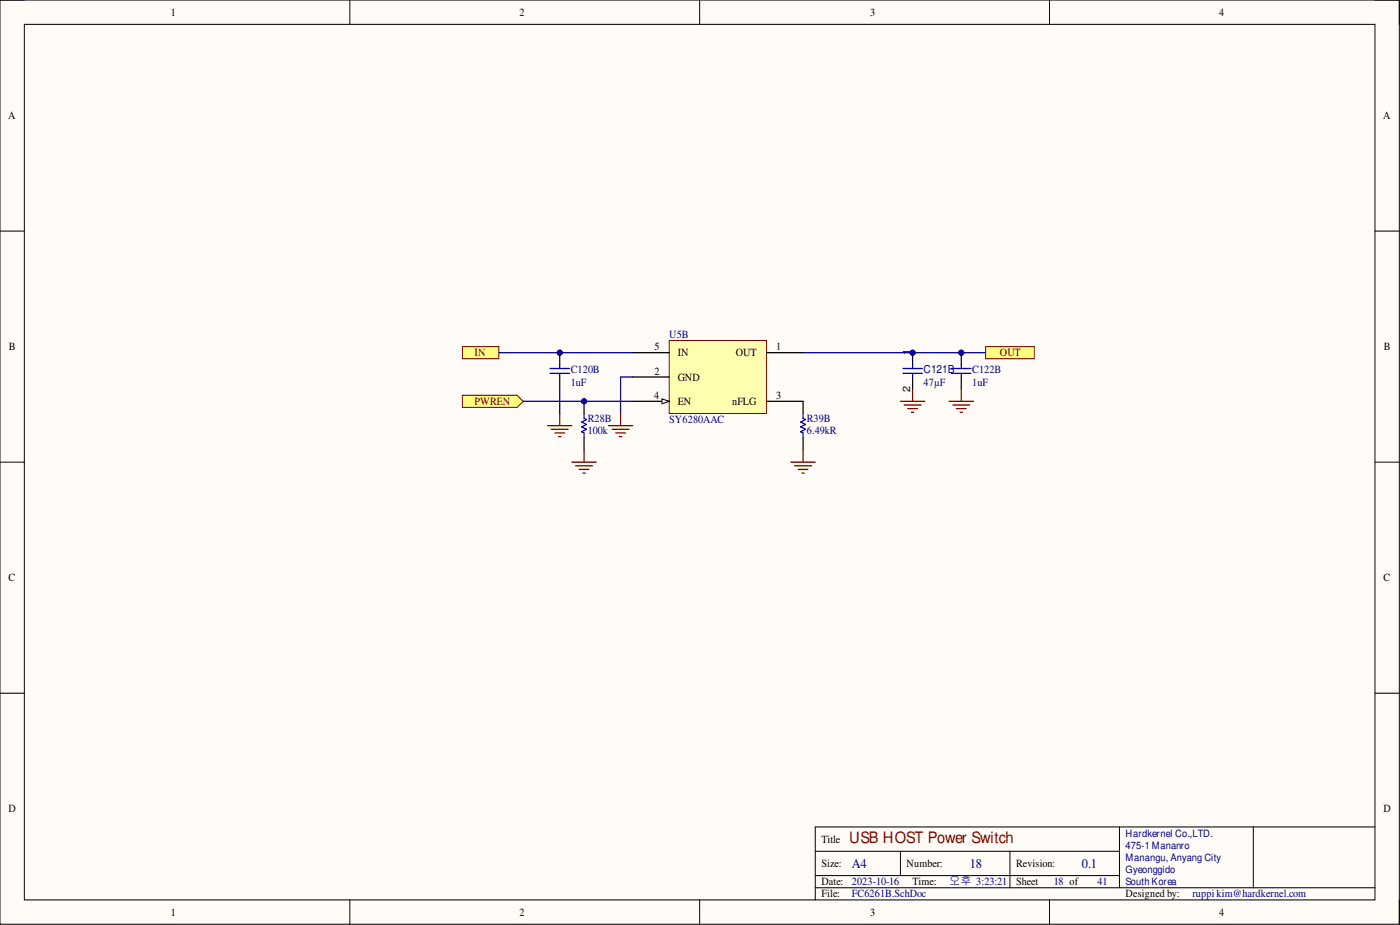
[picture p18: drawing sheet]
<svg xmlns="http://www.w3.org/2000/svg" width="292mm" height="193mm" viewBox="0 0 292 193" stroke-linecap="round" stroke-linejoin="round" font-family="sans-serif">
<defs><g id="words">
<text font-size="3.3" fill="#7f0000" x="177.2" y="175.8">USB HOST Power Switch</text>
<g font-size="2.8" fill="#00007f">
<text x="177.7" y="181.1">A4</text>
<text x="202.3" y="181.1">18</text>
<text x="225.7" y="181.1">0.1</text>
</g>
<text font-size="2.5" fill="#00007f" x="198" y="184.6">오후 3:23:21</text>
<g font-size="2.3">
<text x="35.6" y="3.3">1</text>
<text x="108.4" y="3.3">2</text>
<text x="181.5" y="3.3">3</text>
<text x="254.4" y="3.3">4</text>
<text x="1.7" y="24.9">A</text>
<text x="288.6" y="24.9">A</text>
<text x="1.9" y="73.1">B</text>
<text x="136.6" y="73.1">5</text>
<text x="141.4" y="74.3">IN</text>
<text x="153.5" y="74.3">OUT</text>
<text x="162" y="73.1">1</text>
<text x="288.7" y="73.1">B</text>
<text x="136.5" y="83.2">4</text>
<text x="136.6" y="78.1">2</text>
<text x="141.4" y="79.4">GND</text>
<text x="162" y="83.2">3</text>
<text x="141.4" y="84.5">EN</text>
<text x="152.7" y="84.5">nFLG</text>
<text x="1.8" y="121.3">C</text>
<text x="288.7" y="121.3">C</text>
<text x="1.8" y="169.5">D</text>
<text x="288.7" y="169.5">D</text>
<text x="171.4" y="175.8">Title</text>
<text x="171.4" y="180.9">Size:</text>
<text x="171.4" y="184.7">Date:</text>
<text x="189.1" y="180.9">Number:</text>
<text x="190.4" y="184.7">Time:</text>
<text x="212" y="180.9">Revision:</text>
<text x="212" y="184.7">Sheet</text>
<text x="35.6" y="191">1</text>
<text x="108.4" y="191">2</text>
<text x="171.4" y="187.2">File:</text>
<text x="181.5" y="191">3</text>
<text x="234.8" y="187.2">Designed by:</text>
<text x="254.4" y="191">4</text>
</g>
<g font-size="2.3" fill="#00007f">
<text x="139.6" y="70.5">U5B</text>
<text x="119.1" y="77.9">C120B</text>
<text x="192.7" y="77.9">C121B</text>
<text x="202.8" y="77.9">C122B</text>
<text x="119.1" y="80.4">1uF</text>
<text x="192.7" y="80.4">47µF</text>
<text x="202.8" y="80.4">1uF</text>
<text x="122.6" y="88">R28B</text>
<text x="139.6" y="88.3">SY6280AAC</text>
<text x="168.3" y="88">R39B</text>
<text x="122.6" y="90.6">100k</text>
<text x="168.3" y="90.6">6.49kR</text>
<text x="177.7" y="184.7">2023-10-16</text>
<text x="219.9" y="184.7">18 of</text>
<text x="229" y="184.7">41</text>
<text x="177.7" y="187.2">FC6261B.SchDoc</text>
<text x="248.8" y="187.2">ruppi kim@hardkernel.com</text>
</g>
<g font-size="2.3" fill="#7f0000">
<text x="99" y="74.3">IN</text>
<text x="208.6" y="74.3">OUT</text>
<text x="99" y="84.5">PWREN</text>
</g>
<g font-size="2.1">
<text x="189.9" y="74.1" transform="rotate(-90 189.9 74.1)">1</text>
<text x="189.9" y="81.9" transform="rotate(-90 189.9 81.9)">2</text>
</g>
<g font-size="2.1" fill="#00007f">
<text x="234.8" y="174.5">Hardkernel Co.,LTD.</text>
<text x="234.8" y="177.1">475-1 Mananro</text>
<text x="234.8" y="179.6">Manangu, Anyang City</text>
<text x="234.8" y="182.2">Gyeonggido</text>
<text x="234.8" y="184.7">South Korea</text>
</g>
</g></defs>
<path d="M0 0h292v192.8h-292z" fill-rule="evenodd" fill="#fffcf8"/>
<path d="M0 0h292v192.8h-292z" fill="none" stroke="#000" stroke-width=".21"/>
<path d="M5.1 5.1h281.8v182.6h-281.8z" fill-rule="evenodd" fill="#fffcf8"/>
<g fill="none" stroke="#000" stroke-width=".21">
<path d="M0 0h5.1M5.1 5.1h281.8v182.6h-281.8zM73 0v5.1M146 0v5.1M219 0v5.1M286.9 0h5.1v5.1M0 48.2h5.1M286.9 48.2h5.1M0 96.4h5.1M286.9 96.4h5.1M0 144.6h5.1M286.9 144.6h5.1"/>
<path d="M170.1 177.6h63.5M187.9 177.6v5.1M210.7 177.6v7.6M233.6 172.5v12.7M261.5 172.5v12.7M286.9 172.5h-116.8v15.2M73 187.7v5.1M146 187.7v5.1M170.1 185.2h116.8M170.1 182.7h63.5M219 187.7v5.1M292 187.7v5.1"/>
</g>
<path d="M96.5 82.5h11.4l1.3 1.2-1.3 1.3h-11.4z" fill-rule="evenodd" fill="#ffff7f"/>
<path d="M96.5 82.5h11.4l1.3 1.2-1.3 1.3h-11.4z" fill="none" stroke="#7f0000" stroke-width=".21"/>
<circle cx="190.4" cy="73.6" r=".51" fill="#00007f"/>
<circle cx="190.4" cy="73.6" r=".51" fill="none" stroke="#00007f" stroke-width=".21"/>
<path d="M190.4 73.6v2.5" fill="none" stroke="#000" stroke-width=".26"/>
<circle cx="190.4" cy="73.6" r=".51" fill="#00007f"/>
<circle cx="190.4" cy="73.6" r=".51" fill="none" stroke="#00007f" stroke-width=".21"/>
<path d="M190.4 78.7v2.5" fill="none" stroke="#000" stroke-width=".26"/>
<path d="M188.4 77.9h4M188.4 76.9h4M190.4 76.1v.8M190.4 77.9v.8" fill="none" stroke="#00f" stroke-width=".26"/>
<g fill="none" stroke="#7f0000" stroke-width=".26">
<path d="M114.2 88.8h5.1M115 89.6h3.6M115.8 90.3h2M116.5 91.1h.5M116.8 86.3v2.5M126.9 88.8h5.1M127.7 89.6h3.6M128.5 90.3h2M129.2 91.1h.5M129.5 86.3v2.5M187.9 83.7h5M188.6 84.5h3.6"/>
<path d="M189.4 85.2h2M190.2 86h.5M190.4 81.2v2.5"/>
</g>
<path d="M96.5 72.3h7.6v2.5h-7.6z" fill-rule="evenodd" fill="#ffff7f"/>
<path d="M96.5 72.3h7.6v2.5h-7.6z" fill="none" stroke="#7f0000" stroke-width=".21"/>
<path d="M205.6 72.3h10.2v2.5h-10.2z" fill-rule="evenodd" fill="#ffff7f"/>
<path d="M205.6 72.3h10.2v2.5h-10.2z" fill="none" stroke="#7f0000" stroke-width=".21"/>
<circle cx="121.9" cy="83.7" r=".51" fill="#00007f"/>
<circle cx="121.9" cy="83.7" r=".51" fill="none" stroke="#00007f" stroke-width=".21"/>
<path d="M121.9 83.7v2.6" fill="none" stroke="#000" stroke-width=".26"/>
<circle cx="121.9" cy="83.7" r=".51" fill="#00007f"/>
<circle cx="121.9" cy="83.7" r=".51" fill="none" stroke="#00007f" stroke-width=".21"/>
<path d="M121.9 91.3v2.6" fill="none" stroke="#000" stroke-width=".26"/>
<path d="M121.9 86.3v1l.5 .2-1 .5 1 .5-1 .6 1 .5-1 .5 .5 .2v1" fill="none" stroke="#00f" stroke-width=".26"/>
<path d="M119.3 96.4h5.1M120.1 97.2h3.5M120.8 97.9h2.1M121.6 98.7h.5M121.9 93.9v2.5" fill="none" stroke="#7f0000" stroke-width=".26"/>
<circle cx="116.8" cy="73.6" r=".51" fill="#00007f"/>
<circle cx="116.8" cy="73.6" r=".51" fill="none" stroke="#00007f" stroke-width=".21"/>
<path d="M116.8 73.6v2.5" fill="none" stroke="#000" stroke-width=".26"/>
<circle cx="116.8" cy="73.6" r=".51" fill="#00007f"/>
<circle cx="116.8" cy="73.6" r=".51" fill="none" stroke="#00007f" stroke-width=".21"/>
<path d="M116.8 78.7v2.5" fill="none" stroke="#000" stroke-width=".26"/>
<path d="M114.8 77.9h4M114.8 76.9h4M116.8 76.1v.8M116.8 77.9v.8" fill="none" stroke="#00f" stroke-width=".26"/>
<circle cx="200.6" cy="73.6" r=".51" fill="#00007f"/>
<circle cx="200.6" cy="73.6" r=".51" fill="none" stroke="#00007f" stroke-width=".21"/>
<path d="M200.6 73.6v2.5" fill="none" stroke="#000" stroke-width=".26"/>
<circle cx="200.6" cy="73.6" r=".51" fill="#00007f"/>
<circle cx="200.6" cy="73.6" r=".51" fill="none" stroke="#00007f" stroke-width=".21"/>
<path d="M200.6 78.7v2.5" fill="none" stroke="#000" stroke-width=".26"/>
<path d="M198.5 77.9h4.1M198.5 76.9h4.1M200.6 76.1v.8M200.6 77.9v.8" fill="none" stroke="#00f" stroke-width=".26"/>
<path d="M198 83.7h5.1M198.8 84.5h3.5M199.5 85.2h2.1M200.3 86h.5M200.6 81.2v2.5" fill="none" stroke="#7f0000" stroke-width=".26"/>
<path d="M139.6 71h20.3v15.3h-20.3z" fill-rule="evenodd" fill="#ffffaf"/>
<path d="M139.6 71h20.3v15.3h-20.3z" fill="none" stroke="#7f0000" stroke-width=".21"/>
<path d="M132 78.7h7.6M159.9 73.6h7.7M132 83.7h7.6M159.9 83.7h7.7" fill="none" stroke="#000" stroke-width=".26"/>
<path d="M138.1 83.2l1.5 .5-1.5 .5z" fill="#f8fcff"/>
<path d="M138.1 83.2l1.5 .5-1.5 .5z" fill="none" stroke="#000" stroke-width=".21"/>
<path d="M132 73.6h7.6M167.6 83.7v2.6M167.6 91.3v2.6" fill="none" stroke="#000" stroke-width=".26"/>
<path d="M167.6 86.3v1l.5 .2-1 .5 1 .5-1 .6 1 .5-1 .5 .5 .2v1" fill="none" stroke="#00f" stroke-width=".26"/>
<path d="M165 96.4h5.1M165.8 97.2h3.5M166.5 97.9h2.1M167.3 98.7h.5M167.6 93.9v2.5" fill="none" stroke="#7f0000" stroke-width=".26"/>
<path d="M109.2 83.7h22.8M116.8 81.2v5.1" fill="none" stroke="#00007f" stroke-width=".26"/>
<circle cx="121.9" cy="83.7" r=".51" fill="#00007f"/>
<circle cx="121.9" cy="83.7" r=".51" fill="none" stroke="#00007f" stroke-width=".21"/>
<path d="M104.1 73.6h27.9" fill="none" stroke="#00007f" stroke-width=".26"/>
<circle cx="116.8" cy="73.6" r=".51" fill="#00007f"/>
<circle cx="116.8" cy="73.6" r=".51" fill="none" stroke="#00007f" stroke-width=".21"/>
<path d="M167.6 73.6h38" fill="none" stroke="#00007f" stroke-width=".26"/>
<circle cx="190.4" cy="73.6" r=".51" fill="#00007f"/>
<circle cx="190.4" cy="73.6" r=".51" fill="none" stroke="#00007f" stroke-width=".21"/>
<circle cx="200.6" cy="73.6" r=".51" fill="#00007f"/>
<circle cx="200.6" cy="73.6" r=".51" fill="none" stroke="#00007f" stroke-width=".21"/>
<path d="M132 78.7h-2.5v7.6" fill="none" stroke="#00007f" stroke-width=".26"/>
<use href="#words"/>
</svg>
